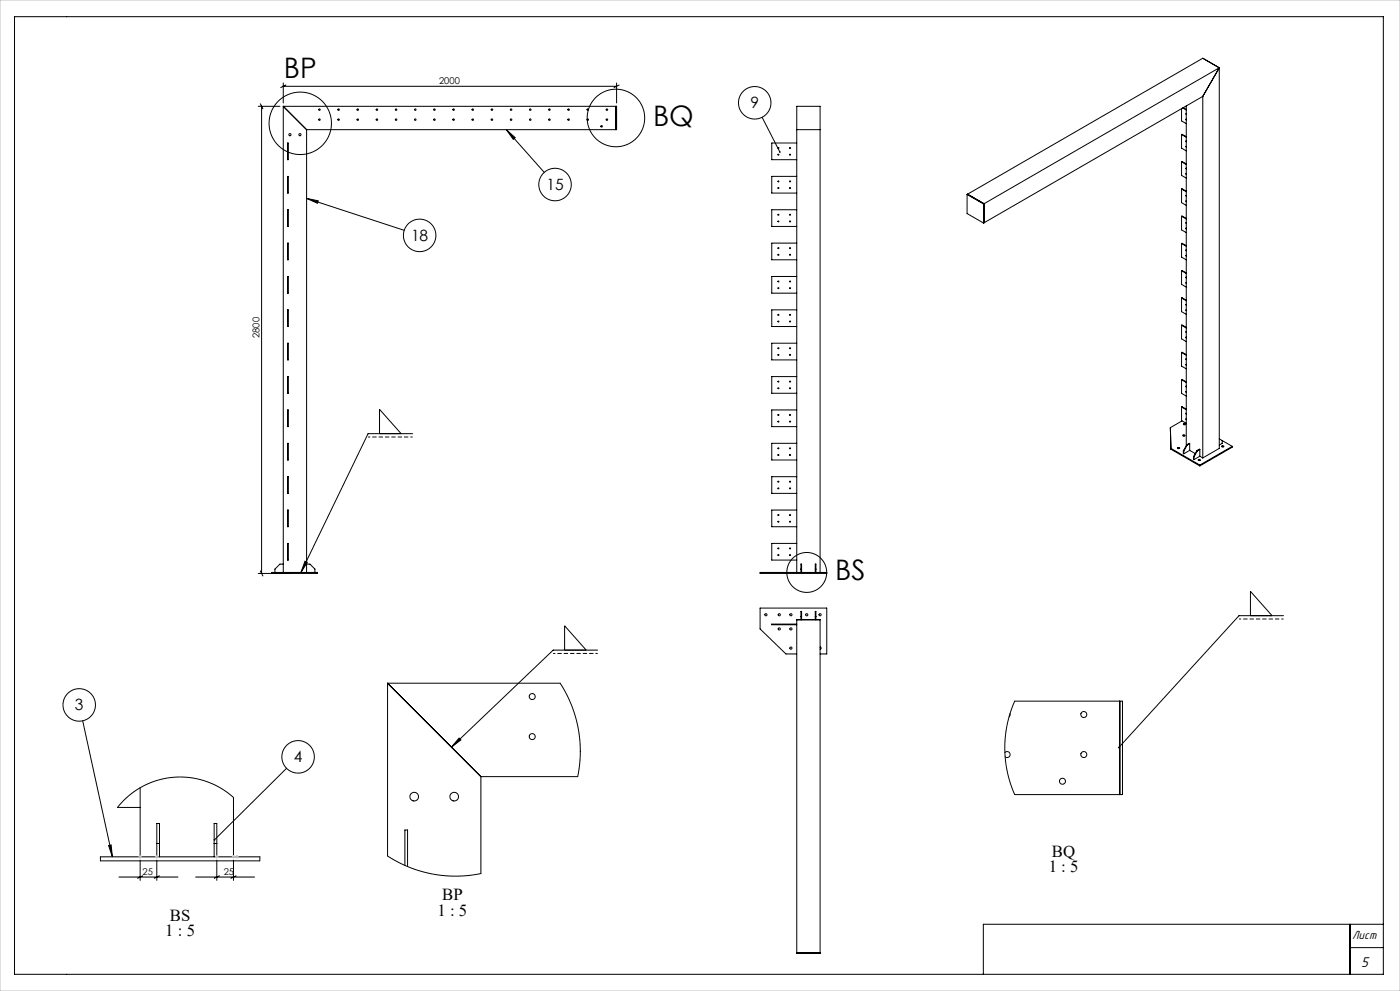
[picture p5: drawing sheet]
<svg xmlns="http://www.w3.org/2000/svg" width="420mm" height="297mm" viewBox="0 0 420 297" stroke-linecap="round" stroke-linejoin="round" font-family="sans-serif">
<defs><g id="words">
<g font-size="8.5">
<text x="85.2" y="23.4">BP</text>
<text x="195.9" y="37.7">BQ</text>
<text x="250.5" y="173.9">BS</text>
</g>
<g font-size="5">
<text x="315.6" y="256.7">BQ</text>
<text x="314.6" y="261.3">1 : 5</text>
<text x="132.6" y="269.9">BP</text>
<text x="131.2" y="274.5">1 : 5</text>
<text x="49.6" y="280.6">1 : 5</text>
<text x="51" y="276">BS</text>
</g>
<g font-size="4.7">
<text x="225.1" y="32.5">9</text>
<text x="163.9" y="57">15</text>
<text x="123.3" y="72.2">18</text>
<text x="22.5" y="212.9">3</text>
<text x="88.1" y="228.5">4</text>
</g>
<text font-size="4.4" x="408.3" y="289.8">5</text>
<text font-size="3.7" x="405.6" y="281.4">Лист</text>
<g font-size="2.8">
<text x="131.7" y="25.2">2000</text>
<text x="77.9" y="101.3" transform="rotate(-90 77.9 101.3)">2800</text>
<text x="42.8" y="262.2">25</text>
<text x="67.1" y="262.2">25</text>
</g>
</g></defs>
<g fill="none" stroke="#000" stroke-width=".3">
<path d="M4.4 5h410.6v287h-410.6zM77.5 31.9h6.5M78.1 31.1l.8 1.5M78.5 31.9v140M85 31.9h100v7h-93M85 31.9l7 7M85 24.9v6M85 31.9v139.7M85 25.9h100M85.7 25.5l-1.5 .7M92 38.9v132.7M151.9 38.9l2.7 2.4-.6 .5z"/>
<path d="M151.9 38.9l11.4 12.8M184.8 31.9v7M185 24.9v6M185.7 25.5l-1.5 .7M228.6 35.1l5.4 10.5M239 38.9h7M354.5 32.6v3.6l1.4 .9M354.8 32.4l1.1 .6M355 32.3l.9 .5M355.9 34.1v.2M355.9 35.7v.3M355.9 31.7v101.9"/>
<path d="M360.8 28.9l-65.6 37.9M360.8 28.9v108.3M365.8 20.3l-70.6 40.8M365.8 20.3l-5 8.6M365.8 20.3l-5-2.8-70.5 40.7M365.8 20.3v114.1l-5 2.8M86.3 52.9h.2v5h-.2zM86.3 42.9h.2v5h-.2zM92 59.5l3.5 .7-.3 .7zM92 59.5l29.3 9.5M239 42.9h-7.5v5h7.5M239 52.9h-7.5v5h7.5"/>
<path d="M290.1 58.3v5.7l5 2.9M290.1 58.3l5 2.8M290.3 58.2l-.2 .1M290.3 58.2l4.9 2.9M354.5 40.3v4.1l1.4 .8M354.5 48.5v4.1l1.4 .8M354.5 56.7v4l1.4 .9M354.5 56.7l1.4 .8M354.5 56.7l1.4 .6M354.5 40.3l1.4 .8M354.5 40.3l1.4 .7M354.5 48.5l1.4 .8"/>
<path d="M354.5 48.5l1.4 .6M355.9 58.6v.2M355.9 42.2v.3M355.9 43.9v.2M355.9 50.4v.3M355.9 52v.3M86.3 62.9h.2v5h-.2zM86.3 72.9h.2v5h-.2zM239 62.9h-7.5v5h7.5M239 72.9h-7.5v5h7.5M295.1 61.1v5.8M295.2 61.1h-.1"/>
<path d="M295.2 66.8l-.1 .1M295.2 61.1v5.7M354.5 64.8v4.1l1.4 .8M354.5 73v4.1l1.4 .8M354.5 64.8l1.4 .8M354.5 64.8l1.4 .7M354.5 73l1.4 .8M354.5 73l1.4 .6M355.9 60.2v.3M355.9 66.7v.3M355.9 68.4v.2M355.9 74.9v.2"/>
<path d="M355.9 76.5v.3M86.3 82.9h.2v5h-.2zM86.3 92.9h.2v5h-.2zM239 82.9h-7.5v5h7.5M239 92.9h-7.5v5h7.5M354.5 97.5v4.1l1.4 .8M354.5 81.1v4.1l1.4 .8M354.5 89.3v4.1l1.4 .8M354.5 97.5l1.4 .8M354.5 97.5l1.4 .6M354.5 81.1l1.4 .9M354.5 81.1l1.4 .7"/>
<path d="M354.5 89.3l1.4 .8M354.5 89.3l1.4 .7M355.9 99.4v.2M355.9 83.1v.2M355.9 84.7v.2M355.9 91.2v.3M355.9 92.9v.2M86.3 112.9h.2v5h-.2zM86.3 102.9h.2v5h-.2zM239 102.9h-7.5v5h7.5M239 112.9h-7.5v5h7.5M354.5 105.6v4.1l1.4 .8"/>
<path d="M354.5 113.8v4.1l1.4 .8M354.5 113.8l1.4 .8M354.5 113.8l1.4 .7M354.5 105.6l1.4 .9M354.5 105.6l1.4 .7M355.9 101v.3M355.9 115.7v.3M355.9 117.4v.2M355.9 107.6v.2M355.9 109.2v.2M86.3 132.9h.2v5h-.2zM86.3 122.9h.2v5h-.2z"/>
<path d="M113.9 130v-7.3l6.4 7.3M123.8 130h-13.4l-20.1 41.6M239 132.9h-7.5v5h7.5M239 122.9h-7.5v5h7.5M351.1 128.2l.2 6.4M351.1 128.2v.2M351.3 134.6v-.2l8.6 5M351.3 134.6l8.6 5M353.3 134.2a.31 .31 0 0 1 .5-.2 .31 .31 0 0 1 0 .5 .31 .31 0 0 1-.5-.1zM353.3 134.4h.5M354.5 122v4.1l1.4 .8M354.5 122l1.4 .8"/>
<path d="M354.5 122l1.4 .6M354.6 126.1l-3.5 2.1M354.9 130.4a.31 .31 0 0 1 .5-.2 .31 .31 0 0 1 0 .5 .31 .31 0 0 1-.5-.1zM354.9 130.6h.5M355 135.1l.1 .1M355 135.1l.1 .9M355.1 127a.31 .31 0 0 1 .4-.1 .31 .31 0 0 1 .1 .5 .31 .31 0 0 1-.5-.2zM355.1 127.3h.5M355.1 135.2v.8M355.9 123.9v.2M355.9 125.5v.3M356.1 133.3l-1.1 1.8"/>
<path d="M356.1 133.3h.1M356.2 133.3l-1.1 1.9M356.9 135l-1.8 1M356.9 132.9l-.7 .4M356.9 132.9v2.1M356.9 132.9l-.8 .4M356.9 135l1.7 .9M358 136.9h.2M358 136.9l.2 .9M358.2 136.9v.9M359.1 135l.1 .1M359.1 135l-1.1 1.9"/>
<path d="M359.2 135.1l-1 1.8M359.5 137.8a.31 .31 0 0 1 .5-.2 .31 .31 0 0 1 0 .5 .31 .31 0 0 1-.5-.1zM359.5 138h.5M359.9 134.7l-.8 .3M359.9 136.7l-1.7 1.1M359.9 134.7l-.7 .4M359.9 134.7v2M359.9 139.4v.2M359.9 136.7l.9 .5M365.8 131.5l3.9 2.3M366.6 133.7a.31 .31 0 0 1 .4-.2 .31 .31 0 0 1 .1 .5 .31 .31 0 0 1-.5-.1zM366.6 133.9h.5"/>
<path d="M366.7 132v.9l-.9 .5M369.7 133.8l-9.8 5.6M369.7 133.8v.2l-9.8 5.6M86.3 152.9h.2v5h-.2zM86.3 142.9h.2v5h-.2zM239 142.9h-7.5v5h7.5M239 152.9h-7.5v5h7.5M77.5 171.9h17.7v-.3h-13.7v.3M78.1 171.1l.8 1.5M85 169.1h-1l-1.5 1.5v1M86.3 162.9h.2v5h-.2zM87.7 171.6v.3"/>
<path d="M91.5 168.2l.7 .3-1.9 3.1zM92 169.1h1l1.5 1.5v1M228 171.6h20v.3h-20zM235.8 171.6v.3M239 171.6v-139.7h7v139.7M239 162.9h-7.5v5h7.5M240.3 171.6v-2.5h.2v2.5M240.3 170.6h.2M244.6 170.6h.2M244.6 171.6v-2.5h.2v2.5M169.4 194.8v-7.3l6.5 7.3M179.3 194.8h-13.4l-30.5 29.1"/>
<path d="M239 196h-3.2l-7.8-7.5v-6.3h20v13.8h-2M239 185.7h7v100h-7zM239 187h-7.5v.2h7.5M240.3 185.7v-2.5h.2v2.5M240.3 184.7h.2M244.6 185.7v-2.5h.2v2.5M244.6 184.7h.2M246 193.9l.4 .3-.4 .4M375.1 184.5v-7.3l6.5 7.3M385.1 184.5h-13.4l-36.1 39.5M24.8 216l8.9 40.8M116.3 204.8h51.7l1.9 3.1 1.5 3.3 1.2 3.5 .8 3.5 .5 3.7 .2 3.6-.2 3.7-.6 3.6h-29"/>
<path d="M116.3 204.8v51.7l3.1 1.9 3.3 1.5 3.5 1.2 3.5 .8 3.7 .5 3.6 .2 3.6-.2 3.7-.6v-29M116.3 204.8l28 28M303 213.9v.5l-.3 .4M304.4 210.1h32.3v28h-32.3l-1.3-3.4-.9-3.4-.6-3.6-.2-3.5 .2-3.7 .6-3.5 .9-3.5zM335.9 210.1v28M42 236.1v20.7M86 230.3l-21.7 21.4M137.7 221.2l.6 .5-2.9 2.2zM301.5 225.6a.9 .9 0 0 1 1.2-.1 .9 .9 0 0 1 .1 1.2 .9 .9 0 0 1-1.3 .1M30.1 256.8h47.9l-.1 1.2h-47.8zM32.6 253.4l.7-.2 .4 3.6zM42 257.8v6.1"/>
<path d="M42 242h-6.8l2.9-3 3.3-2.5 3.7-1.9 4-1.2 4.1-.5 4.1 .2 4.1 .9 3.8 1.6 2.5 1.6 2.3 1.8v17.8M47 257.8v6.1M47 256.8v-10h.8v10M47 252.8h.8M64.2 252.8h.8M64.2 256.8v-10h.8v10M65 257.8v6.1M70 257.8v6.1M121.5 259.4v-10.6h.8v10.9M35.7 262.9h17.7M42.8 262.5l-1.5 .7M47.8 262.5l-1.5 .7"/>
<path d="M58.7 262.9h17.7M65.8 262.5l-1.5 .7M70.8 262.5l-1.5 .7M405 277v15M415 277h-120v15M239 285.5h7M405 284h10"/>
<circle cx="90.1" cy="37" r="9.4"/>
<circle cx="95.8" cy="32.9" r=".22"/>
<circle cx="95.8" cy="35.9" r=".23"/>
<circle cx="101.6" cy="32.9" r=".22"/>
<circle cx="101.6" cy="35.9" r=".23"/>
<circle cx="107.3" cy="32.9" r=".22"/>
<circle cx="107.3" cy="35.9" r=".23"/>
<circle cx="113.1" cy="32.9" r=".22"/>
<circle cx="113.1" cy="35.9" r=".23"/>
<circle cx="118.8" cy="32.9" r=".22"/>
<circle cx="118.8" cy="35.9" r=".23"/>
<circle cx="124.6" cy="32.9" r=".22"/>
<circle cx="124.6" cy="35.9" r=".23"/>
<circle cx="130.3" cy="32.9" r=".22"/>
<circle cx="130.3" cy="35.9" r=".23"/>
<circle cx="136.1" cy="32.9" r=".22"/>
<circle cx="136.1" cy="35.9" r=".23"/>
<circle cx="141.8" cy="32.9" r=".22"/>
<circle cx="141.8" cy="35.9" r=".23"/>
<circle cx="147.6" cy="32.9" r=".22"/>
<circle cx="147.6" cy="35.9" r=".23"/>
<circle cx="153.3" cy="32.9" r=".22"/>
<circle cx="153.3" cy="35.9" r=".23"/>
<circle cx="159.1" cy="32.9" r=".22"/>
<circle cx="159.1" cy="35.9" r=".23"/>
<circle cx="164.8" cy="32.9" r=".22"/>
<circle cx="164.8" cy="35.9" r=".23"/>
<circle cx="170.6" cy="32.9" r=".22"/>
<circle cx="170.6" cy="35.9" r=".23"/>
<circle cx="176.3" cy="32.9" r=".22"/>
<circle cx="176.3" cy="35.9" r=".23"/>
<circle cx="180.5" cy="37.9" r=".22"/>
<circle cx="182.1" cy="32.9" r=".22"/>
<circle cx="182.1" cy="35.9" r=".23"/>
<circle cx="184.8" cy="35.4" r="8.6"/>
<circle cx="226.4" cy="30.8" r="4.9"/>
<circle cx="87" cy="40.4" r=".33"/>
<circle cx="90" cy="40.4" r=".33"/>
<circle cx="166.5" cy="55.3" r="4.9"/>
<circle cx="233.5" cy="46.4" r=".15"/>
<circle cx="233.5" cy="56.4" r=".15"/>
<circle cx="233.5" cy="54.4" r=".15"/>
<circle cx="233.5" cy="44.4" r=".15"/>
<circle cx="237" cy="46.4" r=".15"/>
<circle cx="237" cy="56.4" r=".15"/>
<circle cx="237" cy="54.4" r=".15"/>
<circle cx="237" cy="44.4" r=".15"/>
<circle cx="125.9" cy="70.5" r="4.9"/>
<circle cx="233.5" cy="74.4" r=".15"/>
<circle cx="233.5" cy="64.4" r=".15"/>
<circle cx="233.5" cy="66.4" r=".15"/>
<circle cx="233.5" cy="76.4" r=".15"/>
<circle cx="237" cy="74.4" r=".15"/>
<circle cx="237" cy="64.4" r=".15"/>
<circle cx="237" cy="66.4" r=".15"/>
<circle cx="237" cy="76.4" r=".15"/>
<circle cx="233.5" cy="86.4" r=".15"/>
<circle cx="233.5" cy="94.4" r=".15"/>
<circle cx="233.5" cy="84.4" r=".15"/>
<circle cx="233.5" cy="96.4" r=".15"/>
<circle cx="237" cy="86.4" r=".15"/>
<circle cx="237" cy="94.4" r=".15"/>
<circle cx="237" cy="84.4" r=".15"/>
<circle cx="237" cy="96.4" r=".15"/>
<circle cx="233.5" cy="116.4" r=".15"/>
<circle cx="233.5" cy="104.4" r=".15"/>
<circle cx="233.5" cy="114.4" r=".15"/>
<circle cx="233.5" cy="106.4" r=".15"/>
<circle cx="237" cy="116.4" r=".15"/>
<circle cx="237" cy="104.4" r=".15"/>
<circle cx="237" cy="114.4" r=".15"/>
<circle cx="237" cy="106.4" r=".15"/>
<circle cx="233.5" cy="124.4" r=".15"/>
<circle cx="233.5" cy="126.4" r=".15"/>
<circle cx="233.5" cy="136.4" r=".15"/>
<circle cx="233.5" cy="134.4" r=".15"/>
<circle cx="237" cy="126.4" r=".15"/>
<circle cx="237" cy="124.4" r=".15"/>
<circle cx="237" cy="134.4" r=".15"/>
<circle cx="237" cy="136.4" r=".15"/>
<circle cx="233.5" cy="156.4" r=".15"/>
<circle cx="233.5" cy="154.4" r=".15"/>
<circle cx="233.5" cy="146.4" r=".15"/>
<circle cx="233.5" cy="144.4" r=".15"/>
<circle cx="237" cy="156.4" r=".15"/>
<circle cx="237" cy="154.4" r=".15"/>
<circle cx="237" cy="146.4" r=".15"/>
<circle cx="237" cy="144.4" r=".15"/>
<circle cx="233.5" cy="164.4" r=".15"/>
<circle cx="233.5" cy="166.4" r=".15"/>
<circle cx="237" cy="164.4" r=".15"/>
<circle cx="237" cy="166.4" r=".15"/>
<circle cx="242" cy="171.6" r="6"/>
<circle cx="229.8" cy="184.2" r=".33"/>
<circle cx="233.8" cy="184.2" r=".32"/>
<circle cx="233.8" cy="188.5" r=".32"/>
<circle cx="237.3" cy="184.2" r=".32"/>
<circle cx="237.3" cy="194.2" r=".32"/>
<circle cx="237.3" cy="188.5" r=".32"/>
<circle cx="242" cy="184.2" r=".32"/>
<circle cx="246" cy="184.2" r=".33"/>
<circle cx="23.8" cy="211.3" r="4.9"/>
<circle cx="159.7" cy="208.8" r=".9"/>
<circle cx="325.1" cy="214.1" r=".9"/>
<circle cx="89.4" cy="226.8" r="4.9"/>
<circle cx="124.3" cy="238.8" r="1.3"/>
<circle cx="136.3" cy="238.8" r="1.3"/>
<circle cx="159.7" cy="220.8" r=".9"/>
<circle cx="318.7" cy="234.1" r=".9"/>
<circle cx="325.1" cy="226.1" r=".9"/>
</g>
<g fill="none" stroke="#c0c0c0" stroke-width=".3">
<path d="M0 0h420v297h-420zM41.5 256.8h1M41.7 256.4l.7 .7M42 256.3v1M42.4 256.4l-.7 .7M46.5 256.8h1M46.7 256.4l.7 .7M47 256.3v1M47.4 256.4l-.7 .7M64.5 256.8h1M64.7 256.4l.7 .7M65 256.3v1"/>
<path d="M65.4 256.4l-.7 .7M69.5 256.8h2.1M69.7 256.4l.7 .7M70 256.3v1M70.4 256.4l-.7 .7M70.7 256.4l.7 .7M71.1 256.3v1M71.4 256.4l-.7 .7"/>
</g>
<path d="M123.8 131h-13.4M179.3 195.8h-13.4M385.1 185.5h-13.4" fill="none" stroke="#000" stroke-width=".3" stroke-dasharray="1.3 .6" stroke-dashoffset=".6" stroke-linecap="butt"/>
<g fill="#000">
<path d="M233.8 45.4v.4h.3l-.1-.2 .1 .1v-.3zM151.9 38.9l2.7 2.4-.6 .5zM92 59.5l3.5 .7-.3 .7zM64.1 251.6v.3l.2-.2-.2 .2a.25 .25 0 0 0 .4 0 .25 .25 0 0 0 0-.4 .25 .25 0 0 0-.4 .1zM32.6 253.4l.7-.2 .4 3.6z"/>
<path d="M91.5 168.2l.7 .3-1.9 3.1zM137.7 221.2l.6 .5-2.9 2.2zM335.5 223.8v.4l.1-.2-.1 .2a.25 .25 0 0 0 .3 0 .25 .25 0 0 0 0-.3 .25 .25 0 0 0-.3-.1z"/>
</g>
<use href="#words"/>
</svg>
